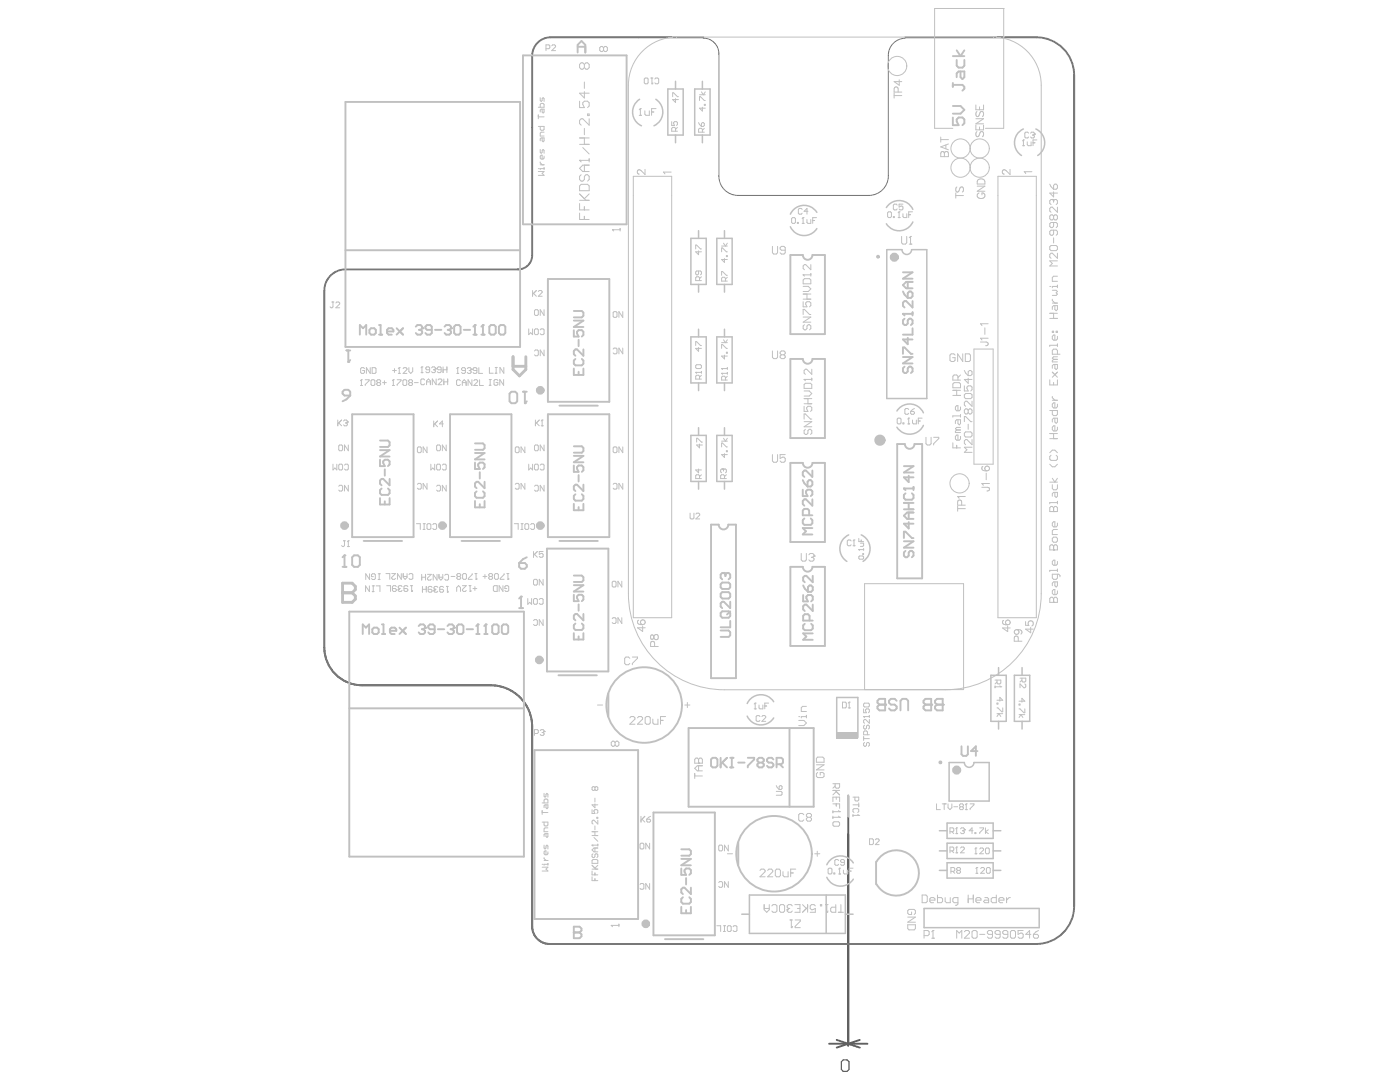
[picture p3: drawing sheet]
<svg xmlns="http://www.w3.org/2000/svg" width="279mm" height="216mm" viewBox="0 0 279 216" stroke-linecap="round" stroke-linejoin="round" font-family="sans-serif">
<path d="M169.3 158.8v49.9M165.5 208.3h7.6M167 207.5l4.6 1.5M171.6 207.5l-4.6 1.5" fill="none" stroke="#5a5a5a" stroke-width=".38"/>
<path d="M168.3 211.5h.8l.3 .4v1.5l-.3 .4h-.8l-.4-.4v-1.5z" fill="none" stroke="#5a5a5a" stroke-width=".23"/>
<path d="M140.3 7.4h-30.4a3.7 3.7 0 0 0-3.7 3.7v39.8a2.81 2.81 0 0 1-2.8 2.9h-34.5a4.2 4.2 0 0 0-4.2 4.2v71.2a7.5 7.5 0 0 0 7.6 7.5h25.6a8.3 8.3 0 0 1 8.3 8.3v39.9a3.5 3.5 0 0 0 3.5 3.5h97.1a7.5 7.5 0 0 0 7.6-7.6v-165.8a7.5 7.5 0 0 0-7.6-7.6h-26.1" fill="none" stroke="#787878" stroke-width=".38"/>
<path d="M140.3 7.6a3.1 3.1 0 0 1 3.2 3.1v24.5a3.8 3.8 0 0 0 3.8 3.8h26.1a3.9 3.9 0 0 0 3.9-3.9v-24.1a3.4 3.4 0 0 1 3.4-3.4" fill="none" stroke="#787878" stroke-width=".2"/>
<g fill="none" stroke="#c0c0c0" stroke-width=".3">
<path d="M133.3 17.8h3v9.1h-3zM134.8 16.2v1.6M138.6 17.8h3.1v9.1h-3.1zM140.2 16.2v1.6M134.8 26.9v1.6M140.2 26.9v1.6M137.9 47.6h3v9.2h-3zM139.4 46v1.6M139.4 56.8v1.5M143.1 47.6h3v9.2h-3zM144.6 46v1.6M144.6 56.8v1.5"/>
<path d="M180 49.8h-3v29.7h8v-29.7h-3.1M137.9 67.2h3v9.2h-3zM139.4 65.7v1.5M139.4 76.4v1.5M143.1 67.2h3v9.2h-3zM144.6 65.7v1.5M144.6 76.4v1.5M137.9 86.9h3v9.2h-3zM139.4 85.3v1.6M139.4 96.1v1.5M143.1 86.9h3v9.2h-3zM144.6 85.3v1.6"/>
<path d="M144.6 96.1v1.5M197.8 134.7h3v9.2h-3zM199.3 133.2v1.5M202.4 134.7h3.1v9.2h-3.1zM204 133.2v1.5M167 147.2v-8h4.2v8M192.5 152.2h-3.1v7.6h8v-7.6h-3M199.3 143.9v1.6M204 143.9v1.6M149.6 178.6h19.1v7.6h-19.1zM164.9 178.6v7.6M187.5 173.7h1.5"/>
<path d="M187.5 169.8h1.5M187.5 165.8h1.5M189 164.2h9.2v3.1h-9.2zM189 168.3h9.2v3h-9.2zM189 172.1h9.2v3.1h-9.2zM198.2 173.7h1.5M198.2 169.8h1.5M198.2 165.8h1.5M148 182.4h1.6M168.7 182.4h1.5M184.4 181.3h23v3.8h-23z"/>
</g>
<g fill="none" stroke="#c0c0c0" stroke-width=".38">
<path d="M104.4 11.1h20.6v33.7h-20.6zM68.9 20.3h34.9v48.9h-34.9zM68.9 49.9h34.9M109.3 55.7h12.3v24.5h-12.3zM160.2 50.9h-2.5v15.8h6.9v-15.8h-2.5M160.2 71.6h-2.5v15.8h6.9v-15.8h-2.5M70.3 82.7h12.2v24.5h-12.2zM89.8 82.7h12.3v24.5h-12.3zM109.3 82.7h12.3v24.5h-12.3zM111.6 80.9h7.7M160.2 92.4h-2.5v15.8h6.9v-15.8h-2.5M180.6 88.6h-1.5v26.8h4.9v-26.8h-1.5"/>
<path d="M72.6 107.9h7.6M92.1 107.9h7.7M109.2 109.5h12.2v24.5h-12.2zM111.6 107.9h7.7M143.4 104.7h-1.5v30.6h5v-30.6h-1.6M160.2 113.1h-2.5v15.8h6.9v-15.8h-2.5M69.7 122h34.9v48.9h-34.9zM111.5 134.7h7.6M121.4 138.4v4.6M69.7 141.3h34.9M106.7 149.7h20.6v33.7h-20.6zM137.4 145.3h25v15.7h-25z"/>
<path d="M157.6 145.3v15.7M169.3 158.7v4.3M130.4 162.1h12.3v24.5h-12.3zM147.3 168.1v4.6M174.8 171.9v4.5M132.7 187.4h7.7"/>
</g>
<path d="M125.4 17v101.5M135 7.4h63.2M200.3 1.8v23.8h-3.6M200.4 1.7h-13.9v23.9h3.7M207.8 17v101.5M126.4 35.2h7.7v88.1h-7.7zM199.2 35.2h7.6v88.1h-7.6zM194.4 69.6h3.8v23h-3.8zM172.5 116.5h19.8v21.1h-19.8zM144.6 137.6h44" fill="none" stroke="#c0c0c0" stroke-width=".2"/>
<path d="M167 146.1h4.2v1.2h-4.2z" fill-rule="evenodd" fill="#c0c0c0"/>
<g fill="none" stroke="#c0c0c0" stroke-width=".2">
<path d="M128.7 33.8v1l-.7-.7-.5-.2-.2 .1-.1 .5 .4 .2M133.9 34.3h-1.5l.3 .4M201.6 33.8v1l-.8-.7-.5-.2-.2 .1-.1 .5 .4 .2M83.3 89.4l.2-.2h.4l.2 .2v.7l-.2 .2h-.4l-.2-.2zM85.2 89.2v1.1l-.7-1.1v1.1M68.6 107.9h.3M68.7 107.9v1l-.1 .2-.4-.2M69.3 109.1h.4M69.5 107.9h.1M69.5 107.9v1.2M69.5 107.9l-.2 .2M136.7 140.7h1"/>
<path d="M137.2 140.2v1M167.4 171.7l-.2-.2h-.4l-.2 .2v.8l.2 .2h.4l.2-.2M168.5 172.1h-.6l-.1-.2 .1-.4h.4l.2 .2v.8l-.2 .2h-.4l-.1-.2"/>
</g>
<path d="M68.4 78.2l.3-.4h.8l.4 .4v.7h-1.2l-.3-.4zM69.1 69.9h.8M69.5 69.9v2.3M69.9 78.9l-.8 .8-.7 .4" fill="none" stroke="#c0c0c0" stroke-width=".38"/>
<circle cx="69.5" cy="72.2" r=".19" fill="#c0c0c0"/>
<path d="M69.9 71.8l-.4 .4M114.5 184.9v2.3h1.2l.3-.4v-.4l-.3-.3h-1.2" fill="none" stroke="#c0c0c0" stroke-width=".38"/>
<path d="M83.3 96.6l.2-.1h.4l.2 .1v.8l-.2 .2h-.4l-.2-.2M85.2 96.5v1.1l-.7-1.1v1.1M86.6 84v1.2M86.8 84.6l.5 .6M87.3 84l-.7 .8M88.5 84.6h-.8l.6-.6v1.2" fill="none" stroke="#c0c0c0" stroke-width=".2"/>
<circle cx="114.5" cy="186.1" r=".19" fill="#c0c0c0"/>
<g fill="none" stroke="#c0c0c0" stroke-width=".38">
<path d="M160.2 97.7v1.3h1l-.4-.6v-.4l.4-.3h.6l.3 .3v.7l-.3 .3M160.2 95.8l.3 .6 .7 .7M161.2 96.1l.3-.3h.3l.3 .3v.7l-.3 .3h-.6zM162.1 93.9v1.3l-1.3-1.3h-.3l-.3 .3v.6l.3 .4M162.1 99.6v1.3l-1.3-1.3h-.3l-.3 .3v.7l.3 .3M104 119v2.3M160.3 118.7v1.3h.9l-.3-.6v-.4l.3-.3h.7l.3 .3v.7l-.3 .3M160.3 116.8l.3 .7 .6 .6M160.5 103.5l-.3 .3v.6l.3 .3h1.3l.3-.3v-.6l-.3-.3M161.2 117.1l.4-.3h.3l.3 .3v.7l-.3 .3h-.7zM161.5 102.8v-.9l-.3-.4h-.7l-.3 .4v.9h1.9M162.1 105.4h-1.9l.6 .6-.6 .6h1.9"/>
<path d="M162.2 114.9v1.3l-1.3-1.3h-.3l-.3 .3v.7l.3 .3M103.6 121.3h.8M160.6 124.5l-.3 .3v.6l.3 .3h1.3l.3-.3v-.6l-.3-.3M161.6 123.8v-.9l-.4-.3h-.6l-.3 .3v.9h1.9M162.2 126.4h-1.9l.6 .6-.6 .7h1.9M162.2 120.6v1.3l-1.3-1.3h-.3l-.3 .4v.6l.3 .3M114.5 184.9h1.2l.3 .4v.4l-.3 .4h-1.2"/>
</g>
<g fill="none" stroke="#c0c0c0" stroke-width=".2">
<path d="M109 9.7h.5l.2-.2v-.4l-.2-.1h-.5v1.1M110.1 9.1l.2-.1h.4l.2 .1v.2l-.8 .8h.8M120.5 9.5l-.3-.2h-.3l-.2 .2v.5l.2 .3h.3l.3-.3M120.5 9.5l.2-.2h.3l.2 .2v.5l-.2 .3h-.3l-.2-.3M120.5 9.5v.5M139.6 18.9h1.2M140 18.3l.4 .6 .4-.6M178.4 19.1h1.6M178.4 18.6v1M179.2 18.4v-.7a.4 .4 0 0 0-.4-.4 .4 .4 0 0 0-.4 .4v.7h1.6M179.5 15.9v1.1l-1.1-.7h1.6M139.4 24.5l.6 .7"/>
<path d="M139.6 20.1v-.8h.2l.8 .8h.2M140 24.7l.4-.2 .2 .2v.3l-.2 .2h-.4zM140.2 26.4v-.6l-.2-.2h-.4l-.2 .2v.6h1.2M140.2 21.4v.8l-.6-.6h1.2M140.6 20.8h.2v.2h-.2zM140.6 25.6l-.4 .4M187.7 27.3v1.1M187.7 27.9h1.6M187.8 30.4l.4-.2 .3 .4a.4 .4 0 0 1 .4-.4 .4 .4 0 0 1 .4 .4v.7h-1.6zM188.5 30.6v.7M188.8 28.9v.8M189.3 28.7l-1.6 .6 1.6 .6"/>
<path d="M190.7 39h1.6M190.7 38.5v1M191 37.3a.58 .58 0 0 0-.3 .6 .58 .58 0 0 0 .4 .4l.2-.1 .3-.7 .5-.2a.67 .67 0 0 1 0 1M205.9 34.3h-1.5l.3 .3M106.3 58v1.1M106.5 58.5l.5 .6M107 58l-.7 .7M107.4 58.2l.2-.2h.4l.2 .2v.2l-.8 .7h.8M122.2 45.8h.1M122.2 45.8h1.6M122.2 45.8l.3 .3M123.8 45.6v.5"/>
<path d="M138.8 49.7v-.8h.2l.8 .8h.2M139.4 50.1v.7l-.6-.6h1.2M139.4 54.1v.5l-.2 .2-.4-.2v-.3l.2-.2h.8l.2 .2v.3l-.2 .2M139.6 56v-.6l-.2-.2h-.4l-.2 .2v.6h1.2M140 55.2l-.4 .4M144 54.9v-.7h.2l.8 .7h.2M144.8 56.1v-.6l-.2-.2h-.4l-.2 .2v.6h1.2M145.2 55.3l-.4 .4M160.3 54.8h.1M160.3 54.8h1.5M160.3 55.9l.2-.3h1.1l.2 .3v.7h-1.5zM160.3 59.7h1.5"/>
<path d="M160.3 58.7h1.5M160.3 57.1h1l.5 .6-.5 .5h-1M160.3 54.8l.2 .3M161.1 58.7v1M161.8 52.8v1l-1-1h-.3l-.2 .3v.5l.2 .2M161.8 54.6v.5M179.1 40.9l-.2-.2h-.4l-.2 .2v.8l.2 .2h.4l.2-.2M180.2 40.7h-.8v.6l.4-.2 .4 .2v.4l-.2 .2h-.4l-.2-.2M66.3 60.3h.3M66.5 60.3v.9l-.2 .2-.4-.2M67 60.5l.2-.2h.4l.2 .2v.1l-.8 .8h.8M71.9 76.9h.4"/>
<path d="M72.1 75.8h.1M72.1 75.8v1.1M72.1 75.8l-.2 .2M72.7 73.6l-.2-.2h-.3l-.2 .2v.7l.2 .2h.3l.2-.2v-.4h-.3M72.9 75.8h.8v.2l-.8 .7v.2M73.9 73.4v1.1l-.8-1.1v1.1M74 76l.2-.2h.4l.2 .2v.7l-.2 .2h-.4l-.2-.2zM74.3 73.4h.5l.2 .2v.7l-.2 .2h-.5zM75.4 76.3l-.2 .2 .2 .4h.4l.2-.2-.2-.4M75.4 76.3l-.2-.1 .2-.4h.4l.2 .2-.2 .3M75.4 76.3h.4M76.3 76.3h.8"/>
<path d="M76.7 76v.7M84 74.4h.4M84.2 73.2h.1M84.2 73.2v1.2M84.2 73.2l-.2 .2M84.7 75.8l-.1-.2h-.4l-.2 .2v.8l.2 .2h.4l.1-.2M85.1 76.8v-.8l.4-.4 .4 .4v.8M85.1 76.2h.8M85.7 73.8h-.5l-.2-.2 .2-.4h.4l.1 .2v.8l-.1 .2h-.4l-.2-.2M86.1 73.4l.2-.2h.4l.2 .4M86.5 73.8h.2M86.7 73.8l.2 .2-.2 .4h-.4l-.2-.2"/>
<path d="M86.9 73.6h.1M86.9 73.6l-.2 .2M87 75.6v1.2l-.7-1.2v1.2M87.4 75.8l.2-.2h.4l.2 .2v.2l-.8 .8h.8M88 73.8h-.5l-.2-.2 .2-.4h.3l.2 .2v.8l-.2 .2h-.3l-.2-.2M88.4 73.8h.8M88.4 73.2v1.2M88.6 76.2h.7M88.6 75.6v1.2M89.2 73.2v1.2M89.3 75.6v1.2M97.6 75.7h.4"/>
<path d="M97.6 76.9h.4M97.7 73.3v1.2h.7M97.8 75.7v1.2M98.8 73.3h.4M98.8 74.5h.4M99 73.3v1.2M99.4 75.9l-.2-.2h-.4l-.2 .2v.8l.2 .2h.4l.2-.2v-.4h-.4M100.5 75.7v1.2l-.8-1.2v1.2M100.5 73.3v1.2l-.7-1.2v1.2M106.7 70l.2-.2h.3l.2 .2v.8l-.2 .2h-.3l-.2-.2M108.6 69.8v1.2l-.8-1.2v1.2M122.4 69.6l.2-.1h.3l.2 .1v.8l-.2 .2h-.3l-.2-.2"/>
<path d="M124.3 69.5v1.1l-.8-1.1v1.1M138.8 74.3h.1M138.8 68.9v-.7h.2l.8 .7h.2M138.8 73l.2-.2h.8l.2 .2v.3l-.2 .2h-.8l-.2-.2zM138.8 74.3l.2 .2M138.8 74.3h1.2M139.4 69.3v.8l-.6-.6h1.2M139.6 75.6v-.5l-.2-.2h-.4l-.2 .2v.5h1.2M140 74.1v.4M140 74.9l-.4 .4M160.3 60.2v1h.8l-.3-.7 .3-.3h.5l.2 .3v.5l-.2 .2M160.3 62.8v-1.1h.2l1.1 1.1h.2"/>
<path d="M160.3 63.3h1.5l-1.5 1h1.5M160.5 75.7h.1M160.5 76.7l.2-.2h1.1l.2 .2v.8h-1.5zM160.5 79.5h1.5M160.5 78h1l.5 .5-.5 .5h-1M160.5 75.7h1.5M160.5 75.7l.2 .3M160.5 64.8l-.2 .3v.5l.2 .2h.3l.3-.2v-.5l.2-.3h.3l.2 .3v.5l-.2 .2M161.2 79.5v1.1M162 73.7v1l-1-1h-.3l-.2 .2v.5l.2 .3M162 75.5v.5M86 92.6v1.2l.4-.4 .4 .4v-1.2"/>
<path d="M87.1 92.8l.2-.2h.4l.2 .2v.8l-.2 .2h-.4l-.2-.2zM87.1 89l.2-.2h.4l.2 .2v.8l-.2 .1h-.4l-.2-.1zM87.1 97l.2-.2h.4l.2 .2v.8l-.2 .2h-.4l-.2-.2M88.3 92.8l.2-.2h.4l.1 .2v.8l-.1 .2h-.4l-.2-.2M89 88.8v1.1l-.7-1.1v1.1M89 96.8v1.2l-.7-1.2v1.2M102.8 89.4l.2-.2h.4l.2 .2v.7l-.2 .2h-.4l-.2-.2zM104.8 89.2v1.1l-.8-1.1v1.1M106.7 89l.2-.2h.3l.2 .2v.8l-.2 .1h-.3l-.2-.1zM108.6 88.8v1.1l-.8-1.1v1.1M122.4 89.4l.2-.2h.3l.2 .2v.7l-.2 .2h-.3l-.2-.2zM124.3 89.2v1.1l-.8-1.1v1.1"/>
<path d="M139 88.2v-.7h.2l.8 .7h.2M139.4 93.6v.7l-.6-.5h1.2M139.6 95.5v-.6l-.2-.2h-.4l-.2 .2v.6h1.2M139.6 88.6v.8l-.6-.6h1.2M140 94.7l-.4 .4M160.5 81.1v1h.7l-.2-.8 .2-.2h.6l.2 .2v.5l-.2 .3M160.5 83.6v-1h.2l1.1 1h.2M160.5 84.1h1.5l-1.5 1.1h1.5M160.5 80.6h1.5M160.7 85.7l-.2 .2v.5l.2 .3h.3l.2-.3v-.5l.3-.2h.3l.2 .2v.5l-.2 .3M192.6 99.1h-1.5l.3 .3M73.7 116.9v1.1l-.7-1.1v1.1"/>
<path d="M73.8 114.5v1.1l-.8-1.1v1.1M74.3 116.9h.4M74.3 118h.4M74.5 116.9v1.1M74.5 115.1h-.4v-.4l.2-.2h.4l.2 .2v.7l-.2 .2h-.4l-.2-.2M75.1 116.9h.7v1.1M75.5 115.6h.4M75.5 114.5h.4M75.7 114.5v1.1M83.1 104.5h.8v1.1M84.2 115.2h.7M84.2 114.6v1.2"/>
<path d="M84.3 117.6h.8M84.3 117v1.2M84.5 105.6h.3M84.5 104.5h.3M84.6 104.5v1.1M84.9 114.6v1.2M85.1 117v1.2M85.2 104.7l.2-.2h.4l.2 .2v.8l-.2 .1h-.4l-.2-.1zM85.3 114.6h.8l-.8 .8 .2 .4h.4l.2-.2M86.2 117.2l-.2-.2h-.3l-.2 .2v.8l.2 .2h.3l.2-.4-.2-.2h-.5M86.4 104.7l.2-.2h.3l.2 .2v.8l-.2 .1h-.3l-.2-.1M86.6 117.8h.1"/>
<path d="M86.6 117.8l.2 .4h.4l.2-.2M86.8 117.6h.2M86.8 117.6l-.2 .2M87.2 114.6v1.2l-.7-1.2v1.2M87.4 117.2l-.2-.2h-.4l-.2 .2 .2 .4M87.6 114.6v.8l.4 .4 .4-.4v-.8M87.6 115.2h.8M88.5 117.2l-.2-.2h-.4l-.1 .2v.8l.1 .2h.4l.2-.4-.2-.2h-.5M88.8 114.8l.1-.2h.4l.2 .2v.8l-.2 .2h-.4l-.1-.2M89.1 117h.4M89.3 118.2h.1M89.3 117v1.2"/>
<path d="M89.5 118l-.2 .2M98.5 117.1l.2-.2h.5v1.1h-.5l-.2-.2zM100.4 116.9v1.1l-.8-1.1v1.1M101.1 117.4h-.3v-.3l.2-.2h.3l.2 .2v.7l-.2 .2h-.3l-.2-.2M106.5 110v1.2M106.5 115.8l.2-.2h.3l.2 .2v.8l-.2 .1h-.3l-.2-.1zM106.7 110.6l.5 .6M107.2 110l-.7 .8M108.4 110h-.8v.6l.4-.2 .4 .2v.4l-.2 .2h-.4l-.2-.2M108.4 115.6v1.1l-.8-1.1v1.1M122.2 116.2l.2-.2h.4l.1 .2v.7l-.1 .2h-.4l-.2-.2zM124.1 116v1.1l-.8-1.1v1.1"/>
<path d="M159.9 110.4v1.3l.3 .3h.5l.2-.3v-1.3M161.4 110.7l.3-.3h.5l.3 .3v.2M161.9 111.2h.3M162.2 111.2l.3 .3v.2l-.3 .3h-.5l-.3-.3M162.5 110.9h.1M162.5 110.9l-.3 .3M169.9 107.9l-.2-.2h-.4l-.2 .2v.8l.2 .2h.4l.2-.2M170.2 108.9h.4M170.4 107.7h.1M170.4 107.7v1.2M170.4 107.7l-.2 .2M191.1 101.5h1.5"/>
<path d="M191.1 101v1M191.9 100.8v-.7a.4 .4 0 0 0-.4-.3 .4 .4 0 0 0-.4 .3v.7h1.5M125.7 131.4l-.3-.3h-.5l-.2 .3v1l.2 .2h.5l.3-.2M126.2 131.1h1v.3l-1 1v.2M127.5 123.8a.45 .45 0 0 0-.2 .6l1 .2M128.3 124.9v1.1l-1.1-.7h1.6M129.9 126.8a.58 .58 0 0 0 .2 .8l.2-.1 .2-.4a.44 .44 0 0 1 .4-.5 .44 .44 0 0 1 .5 .4v.3a.44 .44 0 0 1-.5 .4 .44 .44 0 0 1-.4-.5l-.1-.3a.31 .31 0 0 0-.5-.1zM130.6 129v-.7a.4 .4 0 0 0-.4-.3 .4 .4 0 0 0-.4 .3v.7h1.6M200.3 123.8a.45 .45 0 0 0-.1 .7l.9 .2M201.1 124.9v1.1l-1-.7h1.5M203.4 139.9h1.1l-.6-.6v.8M203.6 135.3h1.1v.6l-.2 .2h-.4l-.2-.2v-.6"/>
<path d="M203.9 135.7l-.3 .4M204.5 136.5l.2 .2v.3l-.2 .2h-.2l-.7-.7v.7M108.6 158.3v.6l.2 .2 .4-.8 .1 .2v.6M118.7 157.2l-.2-.2-.3 .2v.3l.1 .2 .4-.2M118.7 157.2v.3M118.7 159.3v.7M118.7 157.2l.2-.2 .4 .2v.3l-.2 .2-.4-.2M119.2 140.7h1.1M138.6 151.5l.3-.2h.3l.2 .2 .3-.2h.2l.3 .2v.8h-1.6zM138.6 154.3v1M138.6 154.8h1.6M139.4 152.3h.1"/>
<path d="M139.4 151.5v.8M139.4 152.8v1M140.2 152.8h-1l-.6 .5 .6 .5h1M150.5 141.4h.4M150.7 140.3h.1M150.7 140.3v1.1M150.7 140.3l-.2 .2M151.5 140.7v.6l.2 .1h.5v-.7M151.7 143l-.2-.2h-.4l-.2 .2v.7l.2 .2h.4l.2-.2M152.1 143l.1-.2h.4l.2 .2v.2l-.7 .7h.7M152.6 140.9h.4M153.4 140.3h-.8v1.1"/>
<path d="M154.9 157.9h1l.2 .2v.4l-.2 .2h-1M154.9 156.8l.6 .7M155.5 157l.4-.2 .2 .2v.3l-.2 .2h-.4zM162.9 151.3l.3-.2h1l.3 .2v.8h-1.6zM162.9 152.6h1.6l-1.6 1h1.6M163.2 154.1l-.3 .3v.5l.3 .3h1l.3-.3v-.5l-.3-.3h-.5v.5M166.2 157.7h1.4M166.2 156.4h1.4v.7l-.3 .2h-.4l-.2-.2v-.7M166.2 160v-.9h1.4v.9M166.7 156.8l-.5 .5M166.7 157.7l.9 .9M166.9 157.9l-.7 .7"/>
<path d="M166.9 159.1v.4M168.1 140.1h.6l.2 .2v.8l-.2 .2h-.6zM169.3 141.3h.4M169.5 140.1h.1M169.5 140.1v1.2M169.5 140.1l-.2 .2M170.2 159.1h1.2v.5l-.2 .2h-.4l-.2-.2v-.5M172.4 143h.1M172.4 141.4v.8h.5l-.2-.4 .2-.4h.4l.2 .2v.4l-.2 .2M172.4 140.5l.1-.2h.8l.2 .2v.4l-.2 .2h-.8l-.1-.2zM172.4 147v.8M172.4 147.4h1.1"/>
<path d="M172.4 143h1.1M172.4 143l.1 .2M172.5 148.1l-.1 .2v.4l.1 .2 .4-.2v-.4l.2-.2 .4 .2v.4l-.2 .2M172.5 144.7l-.1 .2v.4l.1 .2 .4-.2v-.4l.2-.2 .4 .2v.4l-.2 .2M173.1 146.6v-.6l-.2-.1h-.4l-.1 .1v.6h1.1M173.5 143.6v.7l-.8-.7-.3 .1v.4l.1 .2M173.5 142.8v.4M203.4 140.5h.2v.2h-.2zM203.4 141.4h.2l.7 .8h.2v-.8M203.4 142.6h1.1M203.4 143.2l.4-.6 .3 .6M108.2 172.5h.1"/>
<path d="M108.2 173h1.1l-.3 .4 .3 .4h-1.1M108.2 160.2h1.1v-.6l-.1-.2h-.4l-.2 .2v.6M108.2 164h1.1v.6l-.1 .2h-.4l-.2-.2v-.6M108.2 161.7v.8M108.2 162.1h1.1M108.6 168.6v.6l.2 .2 .2-.2v-.4l.2-.2 .1 .2v.6M108.6 171.1v.2l.4 .4M108.6 171.7h.7M109 160.6v.6l.2 .2 .1-.2v-.6h-.5l-.2 .2v.4M109 166.3v.6l.2 .2 .1-.2v-.6h-.5l-.2 .2v.4M109.3 170v.4l-.1 .2h-.4l-.2-.2v-.4l.4-.2v.8M109.3 172.3v.4"/>
<path d="M109.3 172.5h-.7v.2M109.3 165.2h-.5l-.2 .2v.6h.7M118.2 168.6h.1M118.2 166h1.1M118.2 161.6v.7h.5l-.2-.6 .2-.1h.4l.2 .1v.4l-.2 .2M118.2 171.7l.1-.2h.8l.2 .2v.6h-1.1zM118.2 173.8v.8h1.1M118.2 175v.7h1.1M118.2 173.4h1.1M118.2 172.7l.7 .7M118.2 168.6h1.1M118.2 168.6l.1 .2"/>
<path d="M118.2 166.7h1.1M118.3 170.4l-.1 .2v.3l.3 .2 .2-.2v-.3l.4-.2 .2 .2v.3l-.2 .2M118.5 167.1l.8 .8M118.7 160.4v.8l-.5-.6h1.1M118.7 164.8v.8M118.7 166v.7M118.7 169.2v.8M118.7 174.2v.4M118.7 175.3v.4M119.1 163.1h.2v.2h-.2zM119.3 172.7l-.6 .5M119.3 163.7v.7l-.8-.7-.3 .2v.3l.1 .2"/>
<path d="M119.3 168.4v.4M119.3 169.2h-.8l-.3 .4 .3 .4h.8M127.7 168.4l.2-.1h.4l.2 .1v.8l-.2 .2h-.4l-.2-.2zM129.6 168.3v1.1l-.7-1.1v1.1M143.4 168.8l.2-.2h.4l.2 .2v.8l-.2 .2h-.4l-.2-.2zM145.2 170.4h1M145.3 168.6v1.2l-.7-1.2v1.2M160.4 162.6l-.2-.3h-.5l-.3 .3v1l.3 .2h.5l.2-.2M161.2 163.1h.5M161.2 163.1l-.3-.3v-.2l.3-.3h.5l.3 .3v.2l-.3 .3M161.2 163.1l-.3 .2v.3l.3 .2h.5l.3-.2v-.3l-.3-.2M166.2 163.1h1.4"/>
<path d="M166.2 160.4h1.4v.9M166.2 164.2l.2-.2h.9l.3 .2v.4l-.3 .3h-.9l-.2-.3zM166.2 161.7v.5M166.2 162.9v.4M166.2 162h1.4M166.9 160.4v.4M167.3 161.7l.3 .3M167.3 162.9l.3 .2M167.6 162h.1M167.6 163.1h.1M170.2 160.6h1.2M170.2 162.5v.4"/>
<path d="M170.2 162.7h1.2M170.4 162.1l-.2-.2v-.4l.2-.1h.8l.2 .1v.4l-.2 .2M171.2 162.5l.2 .2M171.4 162.7h.1M171.4 160.2v.8M194.2 165.8h-.8l.6-.6v1.1M194.6 166.1h.2v.2h-.2zM195.5 165.2h.8v.2l-.8 .7v.2M196.7 165.2v1.1M197.2 165.6l-.5 .4 .5 .3M122 184.7h.1M122 184.7h1.5"/>
<path d="M122 184.7l.2 .2M123.5 184.4v.5M157.7 183.6h.5M157.9 185.1h.1M157.9 183.6v1.5M158.2 184.8l-.3 .3M158.7 183.6h1v.2l-1 1v.3h1M184.4 186.7h.8l.2-.3v-.5l-.2-.2h-.8v1.5M185.9 187.2h.6M186.2 185.7h.1M186.2 185.7l-.3 .2M186.2 185.7v1.5"/>
<circle cx="128.3" cy="124.2" r=".48"/>
<circle cx="201.1" cy="124.2" r=".48"/>
</g>
<circle cx="104" cy="119" r=".19" fill="#c0c0c0"/>
<path d="M104.4 78.2h.7M104.8 78.2v2.3M103.6 112.3h1.2l.3 .4v.4l-.3 .4h-.8l-.4-.4zM104 119l-.4 .4M105.1 111.2l-.7 .4-.8 .7" fill="none" stroke="#c0c0c0" stroke-width=".38"/>
<g fill="none" stroke="#c0c0c0" stroke-width=".2">
<path d="M102.8 96.6l.2-.1h.4l.2 .1v.8l-.2 .2h-.4l-.2-.2M104.8 96.5v1.1l-.8-1.1v1.1M96.4 115h.8M96.8 114.6v.8M97.7 115l-.2-.2 .2-.3h.4l.2 .1-.2 .4M97.7 115l-.2 .2 .2 .4h.4l.2-.2-.2-.4M97.7 115h.4M98.7 114.6l.2-.1h.4l.2 .1v.8l-.2 .2h-.4l-.2-.2zM100.6 114.5v.1l-.8 .8v.2h.8M101.2 114.5h.4M101.4 115.6h.1M101.4 114.5v1.1"/>
<path d="M101.6 115.4l-.2 .2"/>
</g>
<circle cx="104.8" cy="80.5" r=".19" fill="#c0c0c0"/>
<g fill="none" stroke="#c0c0c0" stroke-width=".38">
<path d="M115.3 10.5v-1.5l.7-.8 .8 .8v1.5M115.3 9.3h1.5M101.7 78.5l.4-.3h.7l.4 .3v1.6l-.4 .4h-.7l-.4-.4zM114.5 65.9v1.3h1l-.3-.7v-.3l.3-.3h.6l.3 .3v.6l-.3 .4M114.5 64h1.9l-1.9 1.2h1.9M114.5 73.5v1.3h1.9v-1.3M114.5 62.1h1.6l.3 .3v.6l-.3 .3h-1.6M114.8 71.6l-.3 .3v.7l.3 .3h1.3l.3-.3v-.7l-.3-.3M115.5 67.8v1.3M115.5 74.2v.6M116.4 69.7v1.3l-1.2-1.3h-.4l-.3 .3v.7l.3 .3M75.8 91.7v1.3h1l-.3-.6v-.3l.3-.4h.6l.3 .4v.6l-.3 .3"/>
<path d="M75.8 99.4v1.3h1.9v-1.3M75.8 87.9h1.6l.3 .3v.7l-.3 .3h-1.6M75.8 89.8h1.9l-1.9 1.3h1.9M76.2 97.5l-.4 .3v.6l.4 .4h1.2l.3-.4v-.6l-.3-.3M76.8 93.6v1.3M77.7 95.6v1.2l-1.2-1.2h-.3l-.4 .3v.6l.4 .3M94.8 92.3v1.3h1l-.4-.7v-.3l.4-.3h.6l.3 .3v.7l-.3 .3M94.8 100v1.2h1.9v-1.2M94.8 88.5h1.6l.3 .3v.6l-.3 .4h-1.6M94.8 90.4h1.9l-1.9 1.3h1.9M95.1 98l-.3 .4v.6l.3 .3h1.3l.3-.3v-.6l-.3-.4M95.8 94.2v1.3"/>
<path d="M96.7 96.1v1.3l-1.3-1.3h-.3l-.3 .4v.6l.3 .3M105.1 80.1l-.3 .4M114.5 92.9v1.3h1l-.3-.7v-.3l.3-.3h.6l.3 .3v.6l-.3 .4M114.5 89.1h1.6l.3 .3v.6l-.3 .3h-1.6M114.5 91h1.9l-1.9 1.2h1.9M114.8 98.6l-.3 .3v.7l.3 .3h1.3l.3-.3v-.7l-.3-.3M115.5 94.8v1.3M116.4 96.7v1.3l-1.2-1.3h-.4l-.3 .3v.7l.3 .3M76.8 100v.7M95.8 100.6v.6M114.5 100.5v1.3h1.9v-1.3M114.5 118.7v1.3h1l-.3-.7v-.3l.3-.3h.6l.3 .3v.6l-.3 .4"/>
<path d="M114.5 114.8h1.6l.3 .4v.6l-.3 .3h-1.6M114.5 116.8h1.9l-1.9 1.2h1.9M115.5 101.2v.6M143.8 116.6l.3-.4h1.3l.3 .4v.6l-.3 .3h-1.3l-.3-.3zM144.1 118.2h1.3l.3 .3v.6l-.3 .3h-1.3l-.3-.3v-.6zM144.5 114.3h-.4l-.3 .3v.7l.3 .3M114.5 126.3v1.3h1.9v-1.3M114.8 124.4l-.3 .3v.7l.3 .3h1.3l.3-.3v-.7l-.3-.3M115.5 120.6v1.3M115.5 127v.6M116.4 122.5v1.3l-1.2-1.3h-.4l-.3 .3v.7l.3 .3M143.8 125.8h1.6l.3 .3v.7l-.3 .3h-1.6"/>
<path d="M143.8 122.3l.3-.3h1.3l.3 .3v.6l-.3 .4h-1.3l-.3-.4zM145.7 120.1v1.2l-1.2-1.2h-.4l-.3 .3v.6l.3 .3M145.7 123.9v1.3h-1.9M145.7 122l-.6 .6"/>
</g>
<g fill="none" stroke="#c0c0c0" stroke-width=".2">
<path d="M134.2 19.3v-.8h.2l.8 .8h.2M134.8 19.7v.7l-.6-.5h1.2M134.1 24.3v.7h.5l-.2-.3 .2-.4h.4l.2 .2v.3l-.2 .2M134.8 26.2v-.6l-.2-.2h-.4l-.1 .2v.6h1.1M135.2 25.4l-.4 .4M205.3 26.6l-.2-.2h-.4l-.2 .2v.7l.2 .2h.4l.2-.2M205.7 26.6l.2-.2h.3l.2 .4M206.1 26.9h.1M206.2 26.9l.2 .2-.2 .4h-.3l-.2-.2M206.4 26.8h.1M206.4 26.8l-.2 .1M158.2 43.4h.4l.1 .2v.8l-.1 .2h-.4l-.2-.2v-.8z"/>
<path d="M159.1 44.4h.2v.2h-.2zM160.1 44.6h.4M160.1 41.8l-.2-.2h-.4l-.2 .2v.7l.2 .2h.4l.2-.2M160.3 43.4h.1M160.3 43.4l-.2 .2M160.3 43.4v1.2M161 43.8v.6l.2 .2h.6v-.8M161.2 42.2h-.7l.6-.6v1.1M162.2 44h.4M163 43.4h-.8v1.2M179.9 47.2v1.3l.3 .2h.5l.3-.2v-1.3M181.5 48.7h.5"/>
<path d="M181.7 47.2h.1M181.7 47.2v1.5M181.7 47.2l-.2 .2M106.7 62l.2-.2h.3l.2 .2v.8l-.2 .1h-.3l-.2-.1zM108.6 61.8v1.1l-.8-1.1v1.1M122.4 62.4l.2-.2h.3l.2 .2v.7l-.2 .2h-.3l-.2-.2zM124.3 62.2v1.1l-.8-1.1v1.1M144 69.5v-.7h.2l.8 .7h.2M144 68.4h1.2M144.4 67.8l.4 .6 .4-.6M144.6 70.9v.7l-.6-.5h1.2M145 70.3h.2v.2h-.2z"/>
<path d="M195.7 68.2l1.4 .1 .1 .2-.1 .3-.4 .2M196.6 65.4v1.3M197.2 67.5h-1.5l.3 .4M197.2 64.6h-1.5l.3 .4M106.7 97l.2-.2h.3l.2 .2v.8l-.2 .2h-.3l-.2-.2M106.9 83.8v1.2M107 84.4l.6 .6M107.6 83.8l-.7 .8M108 85h.4M108.2 83.8h.1M108.2 83.8v1.2M108.2 83.8l-.2 .2"/>
<path d="M108.6 96.8v1.2l-.8-1.2v1.2M122.4 96.6l.2-.1h.3l.2 .1v.8l-.2 .2h-.3l-.2-.2M124.3 96.5v1.1l-.8-1.1v1.1M144 89.2v-.8h.2l.8 .8h.2M144 88h1.2M144.2 93.6h.1M144.2 93.6l-.4 .2v.4l.2 .1M144.2 93.6l.2 .2M144.4 93.8l.2-.2 .4 .2v.4l-.2 .1M144.4 93.8v.2M144.4 87.5l.4 .5 .4-.5M144.6 90.5v.8l-.6-.6h1.2"/>
<path d="M144.6 95.5v-.6l-.2-.2h-.4l-.2 .2v.6h1.2M145 89.9h.2v.2h-.2zM145 94.7l-.4 .4M181.4 81.7l-.2-.2h-.4l-.2 .2v.8l.2 .2h.4l.2-.2M181.7 82.1h.6l.2 .4-.2 .2h-.4l-.2-.2zM182.5 81.5l-.8 .6M184.8 87.3v1.2l.3 .3h.5l.2-.3v-1.2M186.3 87.3h1.1v.2l-1.1 1v.3M195.9 97.2l1.4 .1 .2 .2-.1 .3-.4 .2M196.2 93.1a.45 .45 0 0 0-.2 .6l1 .3M196.8 94.4v1.3M197.5 96.5h-1.6l.3 .3"/>
<path d="M137.7 102.4v1l.2 .1h.4l.2-.1v-1M138.9 102.6l.2-.2h.3l.2 .2v.2l-.7 .7h.7M106.5 123.8l.2-.2h.3l.2 .2v.8l-.2 .2h-.3l-.2-.2M108.4 123.6v1.2l-.8-1.2v1.2M122.2 123.4l.2-.1h.4l.1 .1v.8l-.1 .2h-.4l-.2-.2M124.1 123.3v1.1l-.8-1.1v1.1M198.6 135.7h1.1v.6l-.2 .2h-.3l-.2-.2v-.6M198.6 136.9v.3M198.6 137h1.1M199 136.1l-.4 .4M199 139.7h1.1l-.6-.6v.8M199.5 136.9l.2 .1"/>
<path d="M199.7 137h.1M204.7 124v.8h.6a.54 .54 0 0 1 0-.8 .54 .54 0 0 1 .8 .1 .54 .54 0 0 1-.2 .8M205.7 125.2v1.1l-1-.8h1.5M106.7 146.4h.5l.2-.2v-.4l-.2-.2h-.5v1.1M107.8 145.8l.2-.2h.4l.2 .4M108.2 146.2h.2M108.4 146.2l.2 .2-.2 .3h-.4l-.2-.2M108.6 146h.1M108.6 146l-.2 .2M122.8 148.1l-.3-.2h-.3l-.2 .2v.6l.2 .2h.3l.3-.2M122.8 148.1l.2-.2h.3l.2 .2v.6l-.2 .2h-.3l-.2-.2M122.8 148.1v.6"/>
<path d="M159.4 143h.1M159.4 143.8h1l.5 .5-.5 .5h-1M160.9 142.7v.5M160.9 143h-1v.2M160.9 140.9h-.7l-.3 .3v.8h1M199 140.3h.2v.2h-.2zM199 141.3h.2l.7 .7h.2v-.7M199 142.4h1.1M199 143l.4-.6 .3 .6M127.7 176.5l.2-.2h.4l.2 .2v.8l-.2 .1h-.4l-.2-.1M127.9 162.9v1.1M128.1 163.5l.6 .5"/>
<path d="M128.7 162.9l-.8 .8M129.1 163.5h.5l.2 .3-.2 .2h-.3l-.2-.2zM129.6 176.3v1.1l-.7-1.1v1.1M129.8 162.9l-.7 .6M143.4 176.1l.2-.2h.4l.2 .2v.8l-.2 .2h-.4l-.2-.2M145.3 175.9v1.2l-.7-1.2v1.2M162.6 170.4h1M163.1 169.8v1.1M173.5 167.4h.6l.2 .2v.7l-.2 .2h-.6zM174.7 167.6l.2-.2h.4l.2 .2v.2l-.8 .7h.8M194.6 170.4h.3M194.8 169.2h.1"/>
<path d="M194.8 174.3h.3M194.8 169.2v1.2M194.8 169.2l-.2 .2M194.9 173.1h.1M194.9 173.1v1.2M194.9 173.1l-.1 .2M195.5 169.4l.2-.2h.4l.2 .2v.2l-.8 .8h.8M195.7 173.3l.2-.2h.4l.2 .2v.2l-.8 .8h.8M196.7 169.4l.2-.2h.3l.2 .2v.8l-.2 .2h-.3l-.2-.2zM196.9 173.3l.2-.2h.3l.2 .2v.8l-.2 .2h-.3l-.2-.2zM143.1 184.7h.7v1.2M144.4 185.9h.4"/>
<path d="M144.4 184.7h.4M144.6 184.7v1.2M145.2 184.9l.1-.2h.4l.2 .2v.8l-.2 .2h-.4l-.1-.2zM146.3 184.9l.2-.2h.4l.2 .2v.8l-.2 .2h-.4l-.2-.2"/>
<circle cx="197" cy="93.5" r=".48"/>
</g>
<path d="M102.4 71.2v2.5l1.3 1.3 1.2-1.3v-2.5M102.4 73.1h2.5" fill="none" stroke="#c0c0c0" stroke-width=".57"/>
<circle cx="144.5" cy="114.3" r=".19" fill="#c0c0c0"/>
<g fill="none" stroke="#c0c0c0" stroke-width=".38">
<path d="M180.4 97.5h1.9M180.7 98.4l-.3 .4v.6l.3 .3h1.3l.3-.3v-.6l-.3-.4M182.3 97.2v.6M144.5 114.3l.3 .3M144.8 114.6v.4M144.8 114.6l.3-.3h.3l.3 .3v.7l-.3 .3M180.4 107.4v-1.3h.3l1.3 1.3h.3M180.4 108h1.9l-1.9 1.3h1.9M180.4 101.6h1.9M180.4 100.3h1.9M180.7 109.9l-.3 .3v.7l.3 .3h.3l.4-.3v-.7l.3-.3h.3l.3 .3v.7l-.3 .3M181.4 100.3v1.3"/>
<path d="M181.4 102.3v1.2M181.4 104.2v1.3l-1-1h1.9M182.3 102.3h-1.3l-.6 .6 .6 .6h1.3"/>
</g>
<g fill="none" stroke="#c0c0c0" stroke-width=".2">
<path d="M144 50.2v-.7h.2l.8 .7h.2M144 49.1h1.2M144.4 48.5l.4 .6 .4-.6M144.6 51.6v.8l-.6-.6h1.2M145 51h.2v.2h-.2zM144 74.5h.1M144 73.5h.1M144 74.5l.2 .2M144 74.5h1.2M144 73.5h1.2M144 73.5l.2 .2M144.8 75.8v-.5l-.2-.2h-.4l-.2 .2v.5h1.2"/>
<path d="M145.2 75.1l-.4 .4M145.2 73.3v.4M145.2 74.3v.4M171.4 109.7h.1M171.4 107.4v.7h1M171.4 109.7h1M171.4 109.7l.2 .1M171.6 110.9h.6l.2 .2v.3l-.2 .2h-.6l-.2-.2v-.3zM171.7 108.4h.7v.5l-.2 .1h-.5M171.9 107.7v.4M172.2 110.5h.2v.1h-.2zM172.4 109.5v.3"/>
<path d="M181.2 184.5h1.5v.8l-.3 .2h-1l-.2-.2zM181.2 183h1.5l-1.5 1h1.5M181.9 182v.5h-.5l-.2-.3v-.5l.2-.2h1l.3 .2v.5l-.3 .3"/>
</g>
<circle cx="180.4" cy="97.5" r=".19" fill="#c0c0c0"/>
<path d="M180.2 70.6v-1.3h.3l1.3 1.3h.3M180.2 71.2h1.9l-1.9 1.3h1.9M180.2 62.6h1.9M180.5 73.2l-.3 .3v.6l.3 .3h.3l.4-.3v-.6l.3-.3h.3l.3 .3v.6l-.3 .3M180.5 63.6l-.3 .3v.6l.3 .4h.3l.4-.4v-.6l.3-.3h.3l.3 .3v.6l-.3 .4M181.2 67.4v1.3l-1-1h1.9M182.1 62.3v.6M182.1 65.5v1.3h-1.9M180.4 97.5l.3 .3M180.4 93h1.9l-1.9 1.3h1.9M181.4 94.9v1.3l-1-1h1.9" fill="none" stroke="#c0c0c0" stroke-width=".38"/>
<circle cx="180.2" cy="62.6" r=".19" fill="#c0c0c0"/>
<g fill="none" stroke="#c0c0c0" stroke-width=".38">
<path d="M180.2 58.2l.3 .6 .7 .6M180.2 54.3h1.9l-1.9 1.3h1.9M181.2 58.5l.3-.3h.3l.3 .3v.6l-.3 .3h-.6zM181.2 56.2v1.3M182.1 56.2h-1.3l-.6 .7 .6 .6h1.3M180.2 62.6l.3 .3M182.1 60.1v1.3l-1.3-1.3h-.3l-.3 .3v.6l.3 .4M136 173.3v1.3h.9l-.3-.7v-.3l.3-.3h.7l.3 .3v.7l-.3 .3M136 169.5h1.6l.3 .3v.6l-.3 .3h-1.6M136 171.4h1.9l-1.9 1.3h1.9M136.3 179l-.3 .4v.6l.3 .3h1.3l.3-.3v-.6l-.3-.4M136.9 175.2v1.3"/>
<path d="M137.9 177.1v1.3l-1.3-1.3h-.3l-.3 .3v.7l.3 .3M136 181v1.2h1.9v-1.2M136.9 181.6v.6"/>
</g>
<g fill="none" stroke="#c0c0c0" stroke-width=".2">
<path d="M107.8 19.5v.6l.2 .2 .4-.8 .2 .2v.6M116.6 12.9l-.3-.4h-.3l-.3 .4v.6l.3 .3h.3l.3-.3M116.6 12.9v.6M116.6 16.4v1.2M116.6 18.3v1.3l-.9-1h1.9M116.6 12.9l.3-.4h.4l.3 .4v.6l-.3 .3h-.4l-.3-.3M128.8 15.6h.4l.1 .2v.7l-.1 .2h-.4l-.2-.2v-.7zM129.9 15.6h.4M130.1 16.7h.1M130.1 15.6v1.1M130.3 16.5l-.2 .2M130.7 15.8l.2-.2h.4l.2 .2v.7l-.2 .2h-.4l-.2-.2"/>
<path d="M107.4 33.7h.1M107.4 34.2h1.2l-.4 .4 .4 .4h-1.2M107.4 21.4h1.2v-.6l-.2-.2h-.4l-.2 .2v.6M107.4 25.2h1.2v.6l-.2 .2h-.4l-.2-.2v-.6M107.4 22.9v.8M107.4 23.3h1.2M107.8 29.8v.6l.2 .2 .2-.2v-.4l.2-.2 .2 .2v.6M107.8 32.3v.2l.4 .4M107.8 32.9h.8M108.2 21.8v.6l.2 .1 .2-.1v-.6h-.6l-.2 .2v.4M108.2 27.5v.6l.2 .2 .2-.2v-.6h-.6l-.2 .2v.4M108.6 31.2v.3l-.2 .2h-.4l-.2-.2v-.3l.4-.2v.7"/>
<path d="M108.6 33.5v.3M108.6 33.7h-.8v.1M108.6 26.4h-.6l-.2 .2v.5h.8M115.7 32h.1M115.7 27.5h1.9M115.7 20.2v1.3h.9l-.3-.7v-.3l.3-.3h.7l.3 .3v.6l-.3 .4M115.7 37.1l.3-.3h1.3l.3 .3v1h-1.9zM115.7 40h1.9M115.7 38.7l1.2 1.3M115.7 32h1.9M115.7 32l.3 .3M115.7 28.8h1.9"/>
<path d="M116 34.9l-.3 .3v.6l.3 .3h.3l.3-.3v-.6l.3-.3h.4l.3 .3v.6l-.3 .3M116.3 29.4l1.3 1.3M116.6 25.6v1.3M116.6 27.5v1.3M116.6 33v1.2M117.3 22.7h.3v.4h-.3zM117.6 23.7v1.3l-1.3-1.3h-.3l-.3 .3v.7l.3 .3M117.6 33h-1.3l-.6 .6 .6 .6h1.3M117.6 38.7l-1 1M117.6 31.7v.6M127.6 23h.4M127.8 21.7h.1"/>
<path d="M127.8 21.7v1.3M127.8 21.7l-.2 .2M128.7 22.1v.7l.2 .2h.7v-.9M130 22.3h.5M130.9 21.7h-.9v1.3M194.8 21v.9h1.5v-.9M194.8 25v.9h1.5v-.9M194.8 23.7h1.5l-1.5 1h1.5M195 26.3a.58 .58 0 0 0-.3 .5 .58 .58 0 0 0 .4 .5l.2-.2 .3-.7 .5-.1a.67 .67 0 0 1 0 1M195 22.2a.58 .58 0 0 0-.3 .6 .58 .58 0 0 0 .4 .5l.2-.2 .3-.7 .5-.2a.67 .67 0 0 1 0 1.1M195 37.1h1.6l-1.6 1.1h1.6M195.2 35.8l.4-.1 .7 .1 .3 .4v.5h-1.6v-.5z"/>
<path d="M195.4 38.5a.56 .56 0 0 0-.4 .7 .56 .56 0 0 0 .6 .4h.4a.55 .55 0 0 0 .6-.5 .55 .55 0 0 0-.6-.6v.4M195.5 21.3v.6M195.5 25.3v.6M204.1 29.1h.3M204.2 27.9h.1M204.2 27.9v1.2M204.2 27.9l-.1 .2M205 28.3v.6l.2 .2h.6v-.8M206.2 28.5h.3M206.9 27.9h-.7v1.2M209.5 36.7l.3 .6 .5 .5M210 39.8h.1"/>
<path d="M210 39.8h-.2l-.3 .3v.5l.3 .2M210 39.8l.3 .3M210.3 38.3v1l-.8-.8h1.5M210.3 37l.2-.3h.3l.2 .3v.5l-.2 .3h-.5zM115.7 40.6v1.3h1.9M115.7 42.5v1.3h1.9M116.6 41.2v.7M116.6 43.2v.6M177.1 42.5l.2-.2h.4l.2 .2v.7l-.2 .2h-.4l-.2-.2zM178.3 43.2h.2v.2h-.2zM179.2 43.4h.4M179.4 42.3h.1"/>
<path d="M179.4 42.3v1.1M179.4 42.3l-.2 .2M180.2 42.7v.5l.2 .2h.6v-.7M181.3 42.8h.4M182.1 42.3h-.8v1.1M209.5 57.2h.1M209.5 49.2l.3-.2h1l.2 .2v.6l-.2 .2h-1l-.3-.2zM210 59.7v.3l.5 .5M210 57.9h.8l.2 .3-.2 .2 .2 .3-.2 .2h-.8M210.3 40.1l.2-.3h.3l.2 .3v.5l-.2 .2M210.3 43.1l.2-.2h.3l.2 .2v.5l-.2 .3h-.3l-.2-.3M210.3 44.4v.8l-.3 .2h-.2l-.3-.2v-.5l.3-.3h1l.2 .3v.5l-.2 .2"/>
<path d="M210.3 45.9v.8l-.3 .2h-.2l-.3-.2v-.5l.3-.3h1l.2 .3v.5l-.2 .2M210.3 40.1v.2M210.3 43.1v.5M210.3 47.5v1M210.3 43.1l-.3-.2h-.2l-.3 .2v.5l.3 .3h.2l.3-.3M211 41.3v1.1l-1-1.1h-.2l-.3 .3v.5l.3 .3M211 50.5v1l-1-1h-.2l-.3 .3v.5l.3 .2M211 56.9v.5M211 55.1h-.7l-.3 .3v.7h1M211 57.2h-1v.2M211 52.1h-1.5l.5 .5-.5 .5h1.5M78.3 76.9h.4"/>
<path d="M78.3 73.9h.8M78.5 75.8h.1M78.5 75.8v1.1M78.5 75.8l-.2 .2M78.7 73.6v.7M79.3 75.8h.7v.2l-.7 .7v.2M79.5 74.5h.4M79.7 73.4h.1M79.7 73.4v1.1M79.7 73.4l-.2 .2M80.4 76l.2-.2h.4l.2 .2v.7l-.2 .2h-.4l-.2-.2zM80.4 73.6l.2-.2h.4l.2 .2v.1l-.8 .8h.8"/>
<path d="M81.6 73.4v.7l.4 .4 .4-.4v-.7M81.7 76.3l-.1 .2 .1 .4h.4l.2-.2-.2-.4M81.7 76.3l-.1-.1 .1-.4h.4l.2 .2-.2 .3M81.7 76.3h.4M82.7 76.3h.8M91.2 74.5h.3M91.3 73.4h.1M91.3 73.4v1.1M91.3 73.4l-.1 .2M91.9 76l-.2-.2h-.4l-.2 .2v.7l.2 .2h.4l.2-.2M92.3 76.3h.7M92.3 76.9v-.7l.3-.4 .4 .4v.7"/>
<path d="M92.9 73.9h-.6l-.2-.2 .2-.3h.4l.2 .2v.7l-.2 .2h-.4l-.2-.2M93.3 73.6l.2-.2h.3l.2 .3M93.6 73.9h.2M93.8 73.9l.2 .2-.2 .4h-.3l-.2-.2M94 73.7h.1M94 73.7l-.2 .2M94.2 75.8v1.1l-.8-1.1v1.1M94.6 76l.2-.2h.3l.2 .2v.2l-.7 .7h.7M95.2 73.9h-.6l-.2-.2 .2-.3h.4l.2 .2v.7l-.2 .2h-.4l-.2-.2M95.6 73.4v1.1h.7M95.7 75.8v1.1h.8M154.2 70v1.3l.2 .3h.5l.3-.3v-1.3"/>
<path d="M155.9 70.8l-.2-.3v-.2l.2-.3h.6l.2 .3v.2l-.2 .3M155.9 70.8l-.2 .3v.2l.2 .3h.6l.2-.3v-.2l-.2-.3M155.9 70.8h.6M209.5 75.8v1h1.5v-1M209.5 63.5h1.5M209.5 62.5h1.5M210 66.1h.3v.2h-.3zM210 79.1v.3l.5 .5M210 79.9h1M210 74.3l1 1M210 60.5h1M210.3 62.5v1"/>
<path d="M210.3 76.3v.5M210.3 71.7l-.3 .3v.2h1M210.3 71.7h.7M210.5 61v.8l.3 .2 .2-.2v-.8h-.7l-.3 .2v.6M210.5 72.7v.8l.3 .2 .2-.2v-.8h-.7l-.3 .3v.5M210.8 66.1h.2v.2h-.2zM211 67.1v.5l-.2 .3h-.5l-.3-.3v-.5l.3-.2h.2v1M211 68.6v.6M211 70.7v-.8l-.2-.2h-.5l-.3 .2v.8h1.5M211 68.9h-1.5v.3M211 74.3l-1 1M211 71.2h-.7l-.3 .2 .3 .3"/>
<path d="M67.6 89l.2-.2h.4l.2 .2v.8l-.2 .1h-.4l-.2-.1zM69.5 88.8v1.1l-.8-1.1v1.1M209.5 81.9h1.5v.8l-.2 .2h-.5l-.3-.2v-.8M209.5 96.2h1.5M209.5 92.6l.5 .5h.5l.5-.5M209.5 90.3l.5-.5h.5l.5 .5M209.5 87.5h1.5M209.5 86.5h1.5M209.8 90.8l-.3 .3v.5l.3 .3h1l.2-.3v-.5l-.2-.3M210 96.7v.8l.3 .2h.5l.2-.2v-.8M210 95.4l.5 .8 .5-.8M210.3 86.5v1"/>
<path d="M210.5 83.4v.8l.3 .3 .2-.3v-.8h-.7l-.3 .3v.5M210.5 98.2v.8l.3 .3 .2-.3v-.8h-.7l-.3 .3v.5M211 80.6v.5l-.2 .3h-.5l-.3-.3v-.5l.3-.2h.2v1M211 85.2v.5l-.2 .3h-.5l-.3-.3v-.5l.3-.2h.2v1M77.2 116.9h.7v1.1M79.1 117.1l-.2-.2h-.4l-.2 .2v.7l.2 .2h.4l.2-.4-.2-.2h-.6M79.5 117.6h.1M79.5 117.6l.2 .4h.3l.2-.2M79.7 117.4h.2M79.7 117.4l-.2 .2M80.2 117.1l-.2-.2h-.3l-.2 .2 .2 .3M81.4 117.1l-.2-.2h-.4l-.2 .2v.7l.2 .2h.4l.2-.4-.2-.2h-.6"/>
<path d="M82 116.9h.3M82.2 118h.1M82.2 116.9v1.1M82.3 117.8l-.1 .2M91.1 118v-.8l.4-.3 .4 .3v.8M92.3 116.9h.8l-.8 .7 .2 .4h.4l.2-.2M93.6 116.9h.4M93.8 118h.1M93.8 116.9v1.1M94 117.8l-.2 .2M94.4 117.4h.8M94.8 117.1v.7"/>
<path d="M102.6 104.5h.8v1.1M104 105.6h.4M104 104.5h.4M104.2 104.5v1.1M104.8 104.7l.1-.2h.4l.2 .2v.8l-.2 .1h-.4l-.1-.1zM105.3 119.4v1.2l.4-.4 .4 .4v-1.2M105.9 104.7l.2-.2h.4l.2 .2v.8l-.2 .1h-.4l-.2-.1M106.5 119.6l.2-.2h.3l.2 .2v.8l-.2 .2h-.3l-.2-.2zM107.6 119.6l.2-.2h.4l.2 .2v.8l-.2 .2h-.4l-.2-.2M209.5 119.4l.3-.2h.2l.3 .2 .2-.2h.3l.2 .2v.8h-1.5zM209.5 101.3l.3-.2h.2l.3 .2 .2-.2h.3l.2 .2v.8h-1.5zM209.5 109l.3-.3h.2l.3 .3 .2-.3h.3l.2 .3v.7h-1.5z"/>
<path d="M210.3 109.7h.1M210.3 102.1h.1M210.3 107.2h.5l.2 .2v.5l-.2 .3h-.5l-.3-.3v-.5zM210.3 101.3v.8M210.3 109v.7M210.3 119.4v.8M210.5 116.1v.8l.3 .2 .2-.2v-.8h-.7l-.3 .3v.5M211 100v.5M211 104.4v.5l-.2 .2h-.5l-.3-.2v-.5l.3-.3h.2v1M211 112v.5l-.2 .3h-.5l-.3-.3v-.5l.3-.2h.2v1M211 113.6v.5M211 114.6v.7l-.2 .3h-.5l-.3-.3v-.7h1.3l.2 .2v.3"/>
<path d="M211 117.9v.5l-.2 .3h-.5l-.3-.3v-.5l.3-.3h.2v1.1M211 100.3h-1.5v.2M211 113.8h-1.5v.3M211 105.6h-.7l-.3 .3v.8h1M210.3 120.2h.1M125.7 143.2l.2-.2h.6l.2 .2v.3l-1 1h1M127.2 143.2l.3-.2h.5l.2 .2v.3l-1 1h1M128.8 143.2l.2-.2h.5l.3 .2v1.1l-.3 .2h-.5l-.2-.2zM130.3 143.5v.8l.2 .2h.8v-1M131.8 143.7h.5M132.8 143h-1v1.5M189.6 166h.6l.2-.2v-.4l-.2-.2h-.6v1.1"/>
<path d="M190 166l.4 .3M190.7 166.3h.4M190.9 165.2h.1M190.9 165.2l-.2 .2M190.9 165.2v1.1M191.7 165.4l.2-.2h.4l.2 .4M192.1 165.8h.2M192.3 165.8l.2 .2-.2 .3h-.4l-.2-.2M192.5 165.6h.1M192.5 165.6l-.2 .2M152.5 181.3h1M152.5 180.5v1l.5 .5 .5-.5v-1"/>
<path d="M154 180.8l.3-.3h.5l.3 .3v1l-.3 .2h-.5l-.3-.2M155.6 180.8l.2-.3h.5l.3 .3v1l-.3 .2h-.5l-.2-.2zM157.1 181.5h.1M157.1 181.5v.3l.3 .2h.5l.2-.2M157.4 181.3h.2M157.4 181.3l-.3 .2M158.1 180.8l-.2-.3h-.5l-.3 .3v.2l.3 .3M158.6 180.5h1.1v1.5h-1.1M159.1 181.3h.6M160.2 180.5l.7 .8M161.2 180.5v1.5M161.2 181l-1 1"/>
<path d="M162.7 180.8l-.2-.3h-.6l-.2 .3v.5l.2 .2 .8-.2v.7h-1M163.7 180.5h.3v.3h-.3zM164.8 180.5h.5M165 182h.1M165 180.5v1.5M165.3 181.8l-.3 .2M166.8 180.5v1.5h-.8l-.2-.2v-.5l.2-.3h.8M167.3 182h1M167.8 180.5v1.5"/>
</g>
<path d="M68.4 116.4v3.8h1.9l.6-.6v-.7l-.6-.6h-1.9" fill="none" stroke="#c0c0c0" stroke-width=".57"/>
<circle cx="68.4" cy="118.3" r=".29" fill="#c0c0c0"/>
<path d="M68.4 116.4h1.9l.6 .6v.6l-.6 .7h-1.9" fill="none" stroke="#c0c0c0" stroke-width=".57"/>
<g fill="none" stroke="#c0c0c0" stroke-width=".2">
<path d="M105.5 65.6v1.2l.4-.4 .4 .4v-1.2M106.7 65.8l.2-.2h.3l.2 .2v.8l-.2 .2h-.3l-.2-.2zM107.8 65.8l.2-.2h.4l.2 .2v.8l-.2 .2h-.4l-.2-.2M66.5 92.6v1.2l.3-.4 .4 .4v-1.2M67.4 83.8v1.2M67.6 84.4l.6 .6M67.6 97l.2-.2h.4l.2 .2v.8l-.2 .2h-.4l-.2-.2M67.6 92.8l.2-.2h.4l.2 .2v.8l-.2 .2h-.4l-.2-.2zM68.2 83.8l-.8 .8M68.6 84l.1-.2h.4l.2 .4M68.7 92.8l.2-.2h.4l.2 .2v.8l-.2 .2h-.4l-.2-.2M68.9 84.4h.2"/>
<path d="M69.1 84.4l.2 .2-.2 .4h-.4l-.1-.2M69.3 84.2h.1M69.3 84.2l-.2 .2M69.5 96.8v1.2l-.8-1.2v1.2M105.5 92.6v1.2l.4-.4 .4 .4v-1.2M106.7 92.8l.2-.2h.3l.2 .2v.8l-.2 .2h-.3l-.2-.2zM107.8 92.8l.2-.2h.4l.2 .2v.8l-.2 .2h-.4l-.2-.2M77 114.5h.8v1.1M78.2 114.5h.7l-.7 .7 .2 .4h.3l.2-.2M80.1 114.5v1.1l-.8-1.1v1.1M80.5 115h.7M80.5 114.5v.7l.4 .4 .3-.4v-.7"/>
<path d="M81.6 114.6l.2-.1h.4l.2 .1v.8l-.2 .2h-.4l-.2-.2M90 115h.8M91.4 115l-.2-.2 .2-.3h.3l.2 .1-.2 .4M91.4 115l-.2 .2 .2 .4h.3l.2-.2-.2-.4M91.4 115h.3M92.3 114.6l.2-.1h.4l.2 .1v.8l-.2 .2h-.4l-.2-.2zM94.2 114.5v.1l-.7 .8v.2h.7M94.8 114.5h.4M95 115.6h.1M95 114.5v1.1M95.2 115.4l-.2 .2M151.7 173.7l.2-.3h.5l.3 .3v.2l-1 1.1h1"/>
<path d="M153.2 173.7l.3-.3h.5l.2 .3v.2l-1 1.1h1M154.7 173.7l.3-.3h.5l.3 .3v1l-.3 .3h-.5l-.3-.3zM156.3 173.9v.8l.2 .3h.8v-1.1M157.8 174.2h.5M158.8 173.4h-1v1.6M165.3 173.4l.2-.2h.3l.2 .2v.8l-.2 .2h-.3l-.2-.2zM166.4 174.2h.2v.2h-.2zM167.4 174.4h.4M167.6 173.2h.1M167.6 173.2v1.2M167.6 173.2l-.2 .2M168.3 173.6v.6l.2 .2h.6v-.8"/>
<path d="M169.5 173.8h.4M170.2 173.2h-.7v1.2M189.6 169.8h.6l.2-.2v-.4l-.2-.2h-.6v1.2M189.8 173.9h.6l.1-.2v-.4l-.1-.2h-.6v1.2M190 169.8l.4 .4M190.2 173.9l.3 .4M190.7 170.2h.4M190.9 169h.1M190.9 169v1.2M190.9 169l-.2 .2M191.1 173.7l-.2-.2 .2-.4h.4l.2 .2-.2 .4M191.1 173.7l-.2 .2 .2 .4h.4l.2-.2-.2-.4"/>
<path d="M191.1 173.7h.4M191.7 169.2l.2-.2h.4l.2 .2v.2l-.8 .8h.8"/>
</g>
<path d="M188.1 140.6h-1.1l-.4-.4v-.4l.4-.3h1.1v2.2M191.9 148.9v1.6l.3 .3h.6l.4-.3v-1.6M195.1 149.9h-1.3l1-1v1.9" fill="none" stroke="#c0c0c0" stroke-width=".38"/>
<circle cx="188.1" cy="140.6" r=".19" fill="#c0c0c0"/>
<path d="M185.8 140.6h-1.1l-.4-.4v-.4l.4-.3h1.1v2.2M188.1 140.6h-1.1l-.4 .4v.4l.4 .3h1.1" fill="none" stroke="#c0c0c0" stroke-width=".38"/>
<circle cx="185.8" cy="140.6" r=".19" fill="#c0c0c0"/>
<path d="M178.9 139.8l-.3-.3h-.8l-.4 .3v.4l.4 .4h.8l.3 .4v.4l-.3 .3h-.8l-.4-.3M176.6 140.6h-1.1l-.4-.4v-.4l.4-.3h1.1v2.2M179.7 141.7v-1.9l.4-.3h.8l.3 .3v1.9M185.8 140.6h-1.1l-.4 .4v.4l.4 .3h1.1" fill="none" stroke="#c0c0c0" stroke-width=".38"/>
<circle cx="176.6" cy="140.6" r=".19" fill="#c0c0c0"/>
<path d="M68.4 113.1h.7M68.7 110.8v2.3M176.6 140.6h-1.1l-.4 .4v.4l.4 .3h1.1" fill="none" stroke="#c0c0c0" stroke-width=".38"/>
<g fill="none" stroke="#c0c0c0" stroke-width=".2">
<path d="M190.6 70.9l-.2-.3h-.6l-.2 .3v1l.2 .2h.6l.2-.2v-.5h-.5M192.1 70.6v1.5l-1-1.5v1.5M192.6 70.6h.8l.3 .3v1l-.3 .2h-.8zM154.2 90.7v1.3l.2 .2h.5l.3-.2v-1.3M156.7 90.7h-1v.8l.5-.3h.3l.2 .3v.5l-.2 .2h-.6l-.2-.2M179.1 83.6l.1-.2h.4l.2 .2v.8l-.2 .2h-.4l-.1-.2zM180.2 84.4h.2v.2h-.2zM181.2 84.6h.3M181.4 83.4h.1M181.4 83.4v1.2M181.4 83.4l-.2 .2M182.1 83.8v.6l.2 .2h.6v-.8"/>
<path d="M183.3 84h.3M184 83.4h-.7v1.2M202.9 125.6a.72 .72 0 0 1 1 .6l-.2 .3M203.2 127.9v-.6a.4 .4 0 0 0-.4-.4 .4 .4 0 0 0-.4 .4v.6h1.5"/>
<circle cx="202.9" cy="126.1" r=".48"/>
</g>
<circle cx="68.7" cy="110.8" r=".19" fill="#c0c0c0"/>
<g fill="none" stroke="#c0c0c0" stroke-width=".38">
<path d="M190.2 16.6v.7M190.2 16.9h1.9l.4 .4v.4l-.4 .4M190.2 11.2h2.3M190.9 12v1.1l.4 .4h.8l.4-.4v-1.1M190.9 10l.8 1.2 .8-1.2M191.7 14.3v1.1l.4 .4 .4-.4v-1.1h-1.2l-.4 .3v.8M190.2 23.4v1.6h1.1l-.4-.8v-.4l.4-.4h.8l.4 .4v.8l-.4 .4M190.2 21.1h1.5l.8 .8-.8 .8h-1.5M68.7 110.8l-.3 .4M70.3 111.2l.4-.4h.7l.4 .4v1.5l-.4 .4h-.7l-.4-.4zM72.4 126.5v-1.9l.6 .6 .7-.6v1.9M74.3 125.6l.3-.4h.7l.3 .4v.6l-.3 .3h-.7l-.3-.3z"/>
<path d="M76.2 126.5h.7M76.2 124.6h.3v1.9M77.8 125.9h1.3v-.3l-.3-.4h-.7l-.3 .4v.6l.3 .3h.7M79.7 125.2l1.3 1.3M81 125.2l-1.3 1.3M83.6 124.9l.3-.3h.6l.3 .3v.3M141.9 151.5l.3-.3h.7l.3 .3v1.3l-.3 .3h-.7l-.3-.3zM143.8 151.2v1.9M144.1 152.2l1 .9M145.1 151.2l-1.3 1.3M145.7 151.2h.7M145.7 153.1h.7"/>
<path d="M146 151.2v1.9M147.3 152.2h1.3M149.2 151.2h1.3v.3l-1.3 1.3v.3M151.5 152.2l-.3-.3v-.4l.3-.3h.6l.3 .3v.4l-.3 .3M151.5 152.2l-.3 .3v.3l.3 .3h.6l.3-.3v-.3l-.3-.3M151.5 152.2h.6M154.3 151.5l-.3-.3h-.6l-.3 .3v.4l.3 .3h.6l.3 .3v.3l-.3 .3h-.6l-.3-.3M155 152.5h.9l.4-.3v-.7l-.4-.3h-.9v1.9M155.6 152.5l.7 .6"/>
</g>
<g fill="none" stroke="#c0c0c0" stroke-width=".2">
<path d="M154.2 49.2v1.2l.2 .3h.5l.3-.3v-1.2M156.7 49.9h-.8l-.2-.2v-.3l.2-.2h.6l.2 .2v1l-.2 .3h-.6l-.2-.3M190.2 78.9h1.5M190.2 77.9h1.5M190.4 76.4h1l.3 .2v.8h-1.5v-.8zM190.9 77.9v1M191.2 75.8v-.7l-.3-.3h-.5l-.2 .3v.7h1.5M191.7 74.8l-.5 .5M192.5 77v1h.7l-.2-.8 .2-.2h.5l.3 .2v.6l-.3 .2M192.5 78.8l.2-.3h1l.3 .3v.5l-.3 .2h-1l-.2-.2zM192.5 73.9l.2 .5 .5 .6M193.2 74.2l.3-.3h.2l.3 .3v.5l-.3 .3h-.5z"/>
<path d="M193.2 75.5v1l-.7-.8h1.5M190.2 88.3v1.1h1.5M190.9 88.9v.5M190.9 85.8l-.2 .3v.2h1M190.9 85.8h.8M191.2 83.8v.7l.2 .3 .3-.3v-.7h-.8l-.2 .2v.5M191.7 83h-1.5v.2M191.7 81.2v.5l-.3 .3h-.5l-.2-.3v-.5l.2-.3h.3v1.1M191.7 82.7v.5M191.7 87.1v.5l-.3 .2h-.5l-.2-.2v-.5l.2-.3h.3v1M191.7 85.3h-.8l-.2 .2 .2 .3M192.5 86.4l.2-.2h1l.3 .2v.5l-.3 .3h-1l-.2-.3z"/>
<path d="M192.5 84.1v-1h.2l1 1h.3M193.2 81.8l.3-.2h.2l.3 .2v.6l-.3 .2h-.2l-.3-.2M193.2 81.8l-.2-.2h-.3l-.2 .2v.6l.2 .2h.3l.2-.2M193.2 81.8v.6M193.2 84.6v1.1M194 89.2h-1.5l.5 .6-.5 .5h1.5M194 80.1v1l-1-1h-.3l-.2 .2v.5l.2 .3M194 87.7v1l-1-1h-.3l-.2 .3v.5l.2 .2M184 178.6h.8l.3 .2v1.1l-.3 .2h-.8zM185.6 179.6h1v-.2l-.3-.3h-.5l-.2 .3v.5l.2 .2h.5M186.9 160.4v1.2h.8M187.1 178.6v1.5h.8l.2-.2v-.5l-.2-.3h-.8"/>
<path d="M188.1 160.4h.7M188.4 160.4v1.2M188.6 179.1v.8l.3 .2h.7v-1M189.2 160.4v.8l.4 .4 .4-.4v-.8M190.4 161h.7M191.7 161l-.2 .2 .2 .4h.4l.2-.2-.2-.4M191.7 161l-.2-.2 .2-.4h.4l.2 .2-.2 .4M191.7 161h.4M192.6 161.6h.4M192.8 160.4h.1M192.8 160.4v1.2M192.8 160.4l-.2 .2"/>
<path d="M193.2 178.6v1.5M193.2 179.4h1M193.6 160.4h.8v.2l-.8 .8v.2M194.2 178.6v1.5M194.8 179.6h1v-.2l-.3-.3h-.5l-.2 .3v.5l.2 .2h.5M196.5 179.1h.5l.3 .3v.7h-.8l-.2-.2 .2-.3h.8M198.8 178.6v1.5h-.7l-.3-.2v-.5l.3-.3h.7M199.3 179.6h1.1v-.2l-.3-.3h-.5l-.3 .3v.5l.3 .2h.5M200.9 179.1v1M201.6 179.1h-.2l-.5 .5M190.9 187.2v-1.5l.5 .5 .5-.5v1.5M191.2 180.1h-.8l-.2-.2v-.5l.2-.3h.8v1.3l-.3 .2h-.2"/>
<path d="M192.5 185.9l.2-.2h.5l.3 .2v.3l-1 1h1M194 185.9l.2-.2h.6l.2 .2v1.1l-.2 .2h-.6l-.2-.2zM195.5 186.4h1M198.1 186.4h-.8l-.2-.2v-.3l.2-.2h.5l.3 .2v1.1l-.3 .2h-.5l-.2-.2M199.6 186.4h-.8l-.2-.2v-.3l.2-.2h.5l.3 .2v1.1l-.3 .2h-.5l-.2-.2M201.1 186.4h-.7l-.3-.2v-.3l.3-.2h.5l.2 .2v1.1l-.2 .2h-.5l-.3-.2M201.6 185.9l.3-.2h.5l.3 .2v1.1l-.3 .2h-.5l-.3-.2zM204.2 185.7h-1v.7l.5-.2h.2l.3 .2v.6l-.3 .2h-.5l-.2-.2M205.7 186.4h-1l.8-.7v1.5M206.2 186.4h.8l.3 .3v.3l-.3 .2h-.5l-.3-.2zM207.3 185.7l-.5 .2-.6 .5"/>
</g>
<circle cx="84.8" cy="125.2" r=".19" fill="#c0c0c0"/>
<path d="M84.2 125.6h.3M84.5 125.6l.3 .3v.3l-.3 .3h-.6l-.3-.3M84.8 125.2l-.3 .4M86.7 125.6h-.9l-.3-.4v-.3l.3-.3h.6l.3 .3v1.3l-.3 .3h-.6l-.3-.3M87.4 125.6h1.3M89.3 124.9l.3-.3h.7l.3 .3v.3" fill="none" stroke="#c0c0c0" stroke-width=".38"/>
<circle cx="90.6" cy="125.2" r=".19" fill="#c0c0c0"/>
<path d="M89.9 125.6h.4M90.3 125.6l.3 .3v.3l-.3 .3h-.7l-.3-.3M90.6 125.2l-.3 .4M91.2 124.9l.3-.3h.7l.3 .3v1.3l-.3 .3h-.7l-.3-.3zM93.1 125.6h1.3M95 126.5h.7M95.4 124.6v1.9" fill="none" stroke="#c0c0c0" stroke-width=".38"/>
<circle cx="95.4" cy="124.6" r=".19" fill="#c0c0c0"/>
<path d="M95.4 124.6l-.4 .3M96.6 126.5h.7M97 124.6v1.9" fill="none" stroke="#c0c0c0" stroke-width=".38"/>
<circle cx="97" cy="124.6" r=".19" fill="#c0c0c0"/>
<path d="M71.8 66.8v-1.9l.7 .6 .6-.6v1.9M73.7 65.8l.3-.3h.7l.3 .3v.7l-.3 .3h-.7l-.3-.3zM75.6 66.8h.7M75.6 64.9h.4v1.9M77.2 66.1h1.3v-.3l-.3-.3h-.6l-.4 .3v.7l.4 .3h.6M79.2 65.5l1.2 1.3M80.4 65.5l-1.2 1.3M83 65.2l.3-.3h.6l.4 .3v.3M97 124.6l-.4 .3M98.2 124.9l.4-.3h.6l.3 .3v1.3l-.3 .3h-.6l-.4-.3zM100.1 124.9l.4-.3h.6l.3 .3v1.3l-.3 .3h-.6l-.4-.3z" fill="none" stroke="#c0c0c0" stroke-width=".38"/>
<circle cx="84.3" cy="65.5" r=".19" fill="#c0c0c0"/>
<path d="M83.6 65.8h.3M83.9 65.8l.4 .3v.4l-.4 .3h-.6l-.3-.3M84.3 65.5l-.4 .3M86.2 65.8h-1l-.3-.3v-.3l.3-.3h.7l.3 .3v1.3l-.3 .3h-.7l-.3-.3M86.8 65.8h1.3M88.7 65.2l.3-.3h.7l.3 .3v.3" fill="none" stroke="#c0c0c0" stroke-width=".38"/>
<circle cx="90" cy="65.5" r=".19" fill="#c0c0c0"/>
<path d="M89.4 65.8h.3M89.7 65.8l.3 .3v.4l-.3 .3h-.7l-.3-.3M90 65.5l-.3 .3M90.6 65.2l.4-.3h.6l.3 .3v1.3l-.3 .3h-.6l-.4-.3zM92.6 65.8h1.2M94.5 66.8h.6M94.8 64.9v1.9" fill="none" stroke="#c0c0c0" stroke-width=".38"/>
<circle cx="94.8" cy="64.9" r=".19" fill="#c0c0c0"/>
<path d="M94.8 64.9l-.3 .3M96.1 66.8h.6M96.4 64.9v1.9" fill="none" stroke="#c0c0c0" stroke-width=".38"/>
<circle cx="96.4" cy="64.9" r=".19" fill="#c0c0c0"/>
<g fill="none" stroke="#c0c0c0" stroke-width=".38">
<path d="M160.2 50.9a.96 .96 0 0 0 1 .9 .96 .96 0 0 0 .9-.9M96.4 64.9l-.3 .3M97.7 65.2l.3-.3h.6l.3 .3v1.3l-.3 .3h-.6l-.3-.3zM99.6 65.2l.3-.3h.6l.3 .3v1.3l-.3 .3h-.6l-.3-.3zM160.2 71.6a.96 .96 0 0 0 1 1 .96 .96 0 0 0 .9-1M160.2 92.4a.96 .96 0 0 0 1 .9 .96 .96 0 0 0 .9-.9M180.6 88.6a.96 .96 0 0 0 .9 1 .96 .96 0 0 0 1-1M143.4 104.7a.96 .96 0 0 0 1 .9 .96 .96 0 0 0 .9-.9M160.2 113.1a.96 .96 0 0 0 1 1 .96 .96 0 0 0 .9-1M174.9 171.9a4.5 4.5 0 0 1 6.9-1.2 4.5 4.5 0 0 1 0 7 4.5 4.5 0 0 1-6.9-1.3"/>
<circle cx="175.2" cy="51.2" r=".19"/>
<circle cx="128.6" cy="140.7" r="7.5"/>
<circle cx="187.7" cy="152.1" r=".19"/>
<circle cx="154.5" cy="170.4" r="7.5"/>
</g>
<g fill="none" stroke="#c0c0c0" stroke-width=".96">
<circle cx="107.8" cy="77.9" r=".38"/>
<circle cx="68.7" cy="104.9" r=".38"/>
<circle cx="88.3" cy="104.9" r=".38"/>
<circle cx="107.8" cy="104.9" r=".38"/>
<circle cx="107.6" cy="131.7" r=".38"/>
<circle cx="128.9" cy="184.3" r=".38"/>
</g>
<g fill="none" stroke="#c0c0c0" stroke-width=".3">
<path d="M127.6 19.8a3 3 0 0 0 .4 5.3M130.9 19.8a3 3 0 0 1-.4 5.3M204.2 25.7a3 3 0 0 0-.3 5.3M206.7 25.7a3 3 0 0 1 .4 5.3M157.7 45.2a3 3 0 0 0 5.3 .4M163 42.4a3 3 0 0 0-5.3 .3M176.9 41.4a3 3 0 0 1 5.3 .4M180 49.8a.96 .96 0 0 0 1 1 .96 .96 0 0 0 .9-1M182.2 44.3a3 3 0 0 1-5.3 .4M179 82a3 3 0 0 1 5.3 .4M184.3 84.9a3 3 0 0 1-5.3 .3M169.4 106.7a3 3 0 0 0-.4 5.3"/>
<path d="M171.9 106.7a3 3 0 0 1 .3 5.3M149.1 142.9a3 3 0 0 0 5.3 .4M154.4 140a3 3 0 0 0-5.3 .4M192.5 152.2a.96 .96 0 0 0 .9 .9 .96 .96 0 0 0 1-.9M165 175.1a3 3 0 0 0 5.3 .3M170.3 172.2a3 3 0 0 0-5.3 .4"/>
</g>
<circle cx="175.6" cy="87.8" r=".54" fill="none" stroke="#c0c0c0" stroke-width="1.1"/>
<g fill="none" stroke="#c0c0c0" stroke-width=".9">
<circle cx="178.5" cy="51.3" r=".45"/>
<circle cx="190.9" cy="153.7" r=".45"/>
</g>
<g fill="none" stroke="#c0c0c0" stroke-width=".2">
<path d="M135 7.4a9.6 9.6 0 0 0-9.6 9.6M198.2 7.4a9.6 9.6 0 0 1 9.6 9.6M125.4 118.5a19.2 19.2 0 0 0 19.2 19.1M207.8 118.5a19.2 19.2 0 0 1-19.2 19.1"/>
<circle cx="179.1" cy="13.2" r="1.92"/>
<circle cx="191.7" cy="33.5" r="1.92"/>
<circle cx="191.7" cy="29.6" r="1.92"/>
<circle cx="195.5" cy="33.5" r="1.92"/>
<circle cx="195.5" cy="29.6" r="1.92"/>
<circle cx="191.5" cy="96.5" r="1.92"/>
</g>
</svg>
